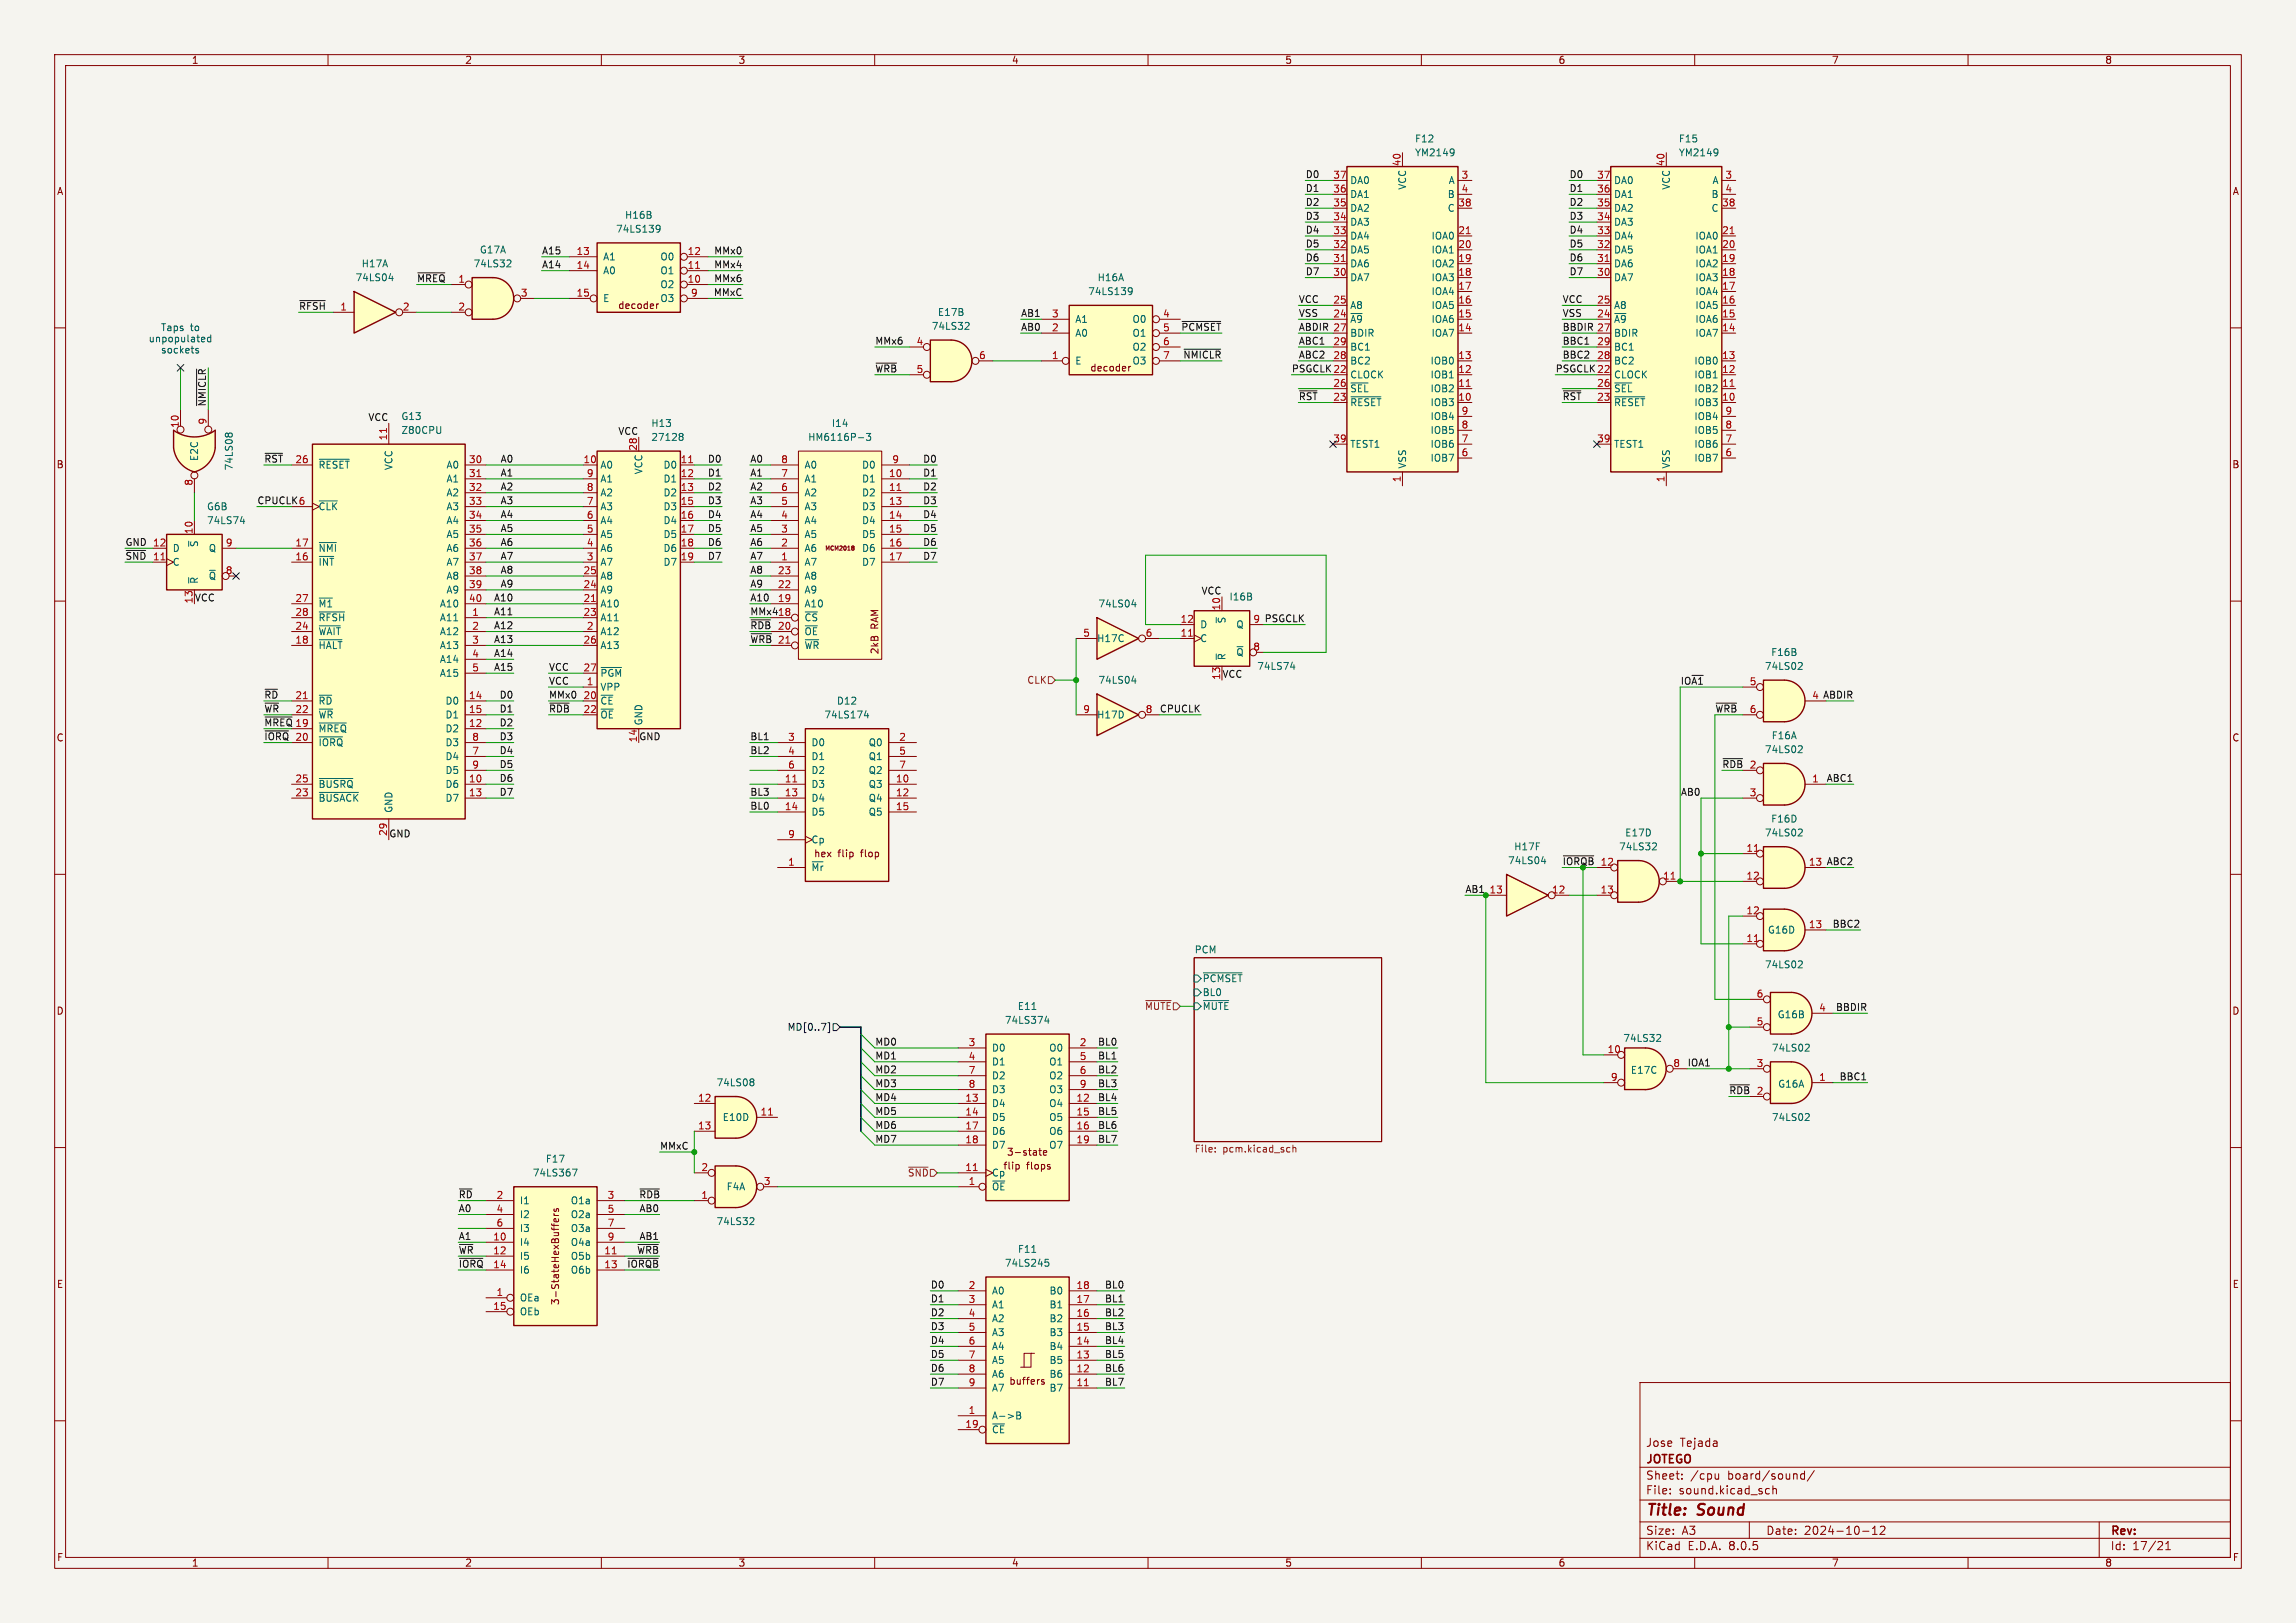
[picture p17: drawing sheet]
<svg xmlns="http://www.w3.org/2000/svg" width="420mm" height="297mm" viewBox="0 0 420 297" stroke-linecap="round" stroke-linejoin="round" font-family="sans-serif">
<defs><g id="words">
<g font-size="2.8" fill="#840000">
<text x="301" y="277.9">Title:</text>
<text x="310.6" y="277.9">Sound</text>
</g>
<g font-size="2.1" fill="#840000">
<text x="301" y="268.2">JOTEGO</text>
<text x="301" y="265">Jose</text>
<text x="307.3" y="265">Tejada</text>
<text x="301" y="273.7">File:</text>
<text x="301" y="271">Sheet:</text>
<text x="307.1" y="273.7">sound.kicad_sch</text>
<text x="309.2" y="271">/cpu</text>
<text x="316.1" y="271">board/sound/</text>
<text x="301" y="281.1">Size:</text>
<text x="307.6" y="281.1">A3</text>
<text x="323" y="281.1">Date:</text>
<text x="330" y="281.1">2024-10-12</text>
<text x="386" y="281.3">Rev:</text>
<text x="301" y="283.9">KiCad</text>
<text x="308.7" y="283.9">E.D.A.</text>
<text x="316.3" y="283.9">8.0.5</text>
<text x="386" y="283.9">Id:</text>
<text x="390.1" y="283.9">17/21</text>
</g>
<g font-size="1.8" fill="#840000">
<text x="35" y="11.9">1</text>
<text x="85" y="11.9">2</text>
<text x="135" y="11.9">3</text>
<text x="185" y="11.9">4</text>
<text x="235" y="11.9">5</text>
<text x="285" y="11.9">6</text>
<text x="335" y="11.9">7</text>
<text x="385" y="11.9">8</text>
<text x="10.3" y="35.9">A</text>
<text x="408.3" y="35.9">A</text>
<text x="113" y="56.8">decoder</text>
<text x="199.3" y="68.2">decoder</text>
<text x="10.3" y="85.9">B</text>
<text x="408.2" y="85.9">B</text>
<text x="160.9" y="119.8" transform="rotate(-90 160.9 119.8)">2kB</text>
<text x="160.9" y="115.1" transform="rotate(-90 160.9 115.1)">RAM</text>
<text x="10.3" y="135.9">C</text>
<text x="408.2" y="135.9">C</text>
<text x="153.3" y="157.1">flip</text>
<text x="157.6" y="157.1">flop</text>
<text x="10.3" y="185.9">D</text>
<text x="408.2" y="185.9">D</text>
<text x="183.4" y="214.2">flip</text>
<text x="184.1" y="211.7">3-state</text>
<text x="187.8" y="214.2">flops</text>
<text x="10.3" y="235.9">E</text>
<text x="102.5" y="238.9" transform="rotate(-90 102.5 238.9)">3-StateHexBuffers</text>
<text x="408.3" y="235.9">E</text>
<text x="184.5" y="253.6">buffers</text>
<text x="10.3" y="285.9">F</text>
<text x="35" y="286.9">1</text>
<text x="85" y="286.9">2</text>
<text x="135" y="286.9">3</text>
<text x="185" y="286.9">4</text>
<text x="235" y="286.9">5</text>
<text x="285" y="286.9">6</text>
<text x="335" y="286.9">7</text>
<text x="385" y="286.9">8</text>
<text x="408.3" y="285.9">F</text>
</g>
<g font-size="1.8" fill="#006464">
<text x="258.7" y="26.3">F12</text>
<text x="258.7" y="28.8">YM2149</text>
<text x="307" y="26.3">F15</text>
<text x="307" y="28.8">YM2149</text>
<text x="246.9" y="33.9">DA0</text>
<text x="257.4" y="34.8" transform="rotate(-90 257.4 34.8)">VCC</text>
<text x="264.9" y="33.9">A</text>
<text x="295.1" y="33.9">DA0</text>
<text x="305.7" y="34.8" transform="rotate(-90 305.7 34.8)">VCC</text>
<text x="313.2" y="33.9">A</text>
<text x="114.2" y="40.2">H16B</text>
<text x="246.9" y="41.5">DA3</text>
<text x="246.9" y="39">DA2</text>
<text x="246.9" y="36.4">DA1</text>
<text x="264.7" y="39">C</text>
<text x="264.7" y="36.4">B</text>
<text x="295.1" y="41.5">DA3</text>
<text x="295.1" y="39">DA2</text>
<text x="295.1" y="36.4">DA1</text>
<text x="313" y="39">C</text>
<text x="313" y="36.4">B</text>
<text x="87.7" y="46.6">G17A</text>
<text x="110.2" y="47.9">A1</text>
<text x="112.6" y="42.8">74LS139</text>
<text x="120.7" y="47.9">O0</text>
<text x="246.9" y="46.6">DA5</text>
<text x="246.9" y="44">DA4</text>
<text x="261.8" y="46.6">IOA1</text>
<text x="261.8" y="44">IOA0</text>
<text x="295.1" y="46.6">DA5</text>
<text x="295.1" y="44">DA4</text>
<text x="310" y="46.6">IOA1</text>
<text x="310" y="44">IOA0</text>
<text x="64.9" y="51.7">74LS04</text>
<text x="66.1" y="49.1">H17A</text>
<text x="86.5" y="49.1">74LS32</text>
<text x="110.2" y="50.4">A0</text>
<text x="120.7" y="52.9">O2</text>
<text x="120.7" y="50.4">O1</text>
<text x="200.7" y="51.7">H16A</text>
<text x="246.9" y="51.7">DA7</text>
<text x="246.9" y="49.1">DA6</text>
<text x="261.8" y="51.7">IOA3</text>
<text x="261.8" y="49.1">IOA2</text>
<text x="295.1" y="51.7">DA7</text>
<text x="295.1" y="49.1">DA6</text>
<text x="310" y="51.7">IOA3</text>
<text x="310" y="49.1">IOA2</text>
<text x="110.2" y="55.5">E</text>
<text x="120.7" y="55.5">O3</text>
<text x="171.5" y="58">E17B</text>
<text x="196.6" y="59.3">A1</text>
<text x="199" y="54.2">74LS139</text>
<text x="207.1" y="59.3">O0</text>
<text x="246.9" y="59.3">~{A9}</text>
<text x="246.9" y="56.7">A8</text>
<text x="261.8" y="59.3">IOA6</text>
<text x="261.8" y="56.7">IOA5</text>
<text x="261.8" y="54.2">IOA4</text>
<text x="295.1" y="59.3">~{A9}</text>
<text x="295.1" y="56.7">A8</text>
<text x="310" y="59.3">IOA6</text>
<text x="310" y="56.7">IOA5</text>
<text x="310" y="54.2">IOA4</text>
<text x="170.3" y="60.6">74LS32</text>
<text x="196.6" y="61.8">A0</text>
<text x="207.1" y="61.8">O1</text>
<text x="207.1" y="64.4">O2</text>
<text x="246.9" y="61.8">BDIR</text>
<text x="246.9" y="64.4">BC1</text>
<text x="261.8" y="61.8">IOA7</text>
<text x="295.1" y="61.8">BDIR</text>
<text x="295.1" y="64.4">BC1</text>
<text x="310" y="61.8">IOA7</text>
<text x="196.6" y="66.9">E</text>
<text x="207.1" y="66.9">O3</text>
<text x="246.9" y="69.4">CLOCK</text>
<text x="246.9" y="72">~{SEL}</text>
<text x="246.9" y="66.9">BC2</text>
<text x="261.6" y="72">IOB2</text>
<text x="261.6" y="69.4">IOB1</text>
<text x="261.6" y="66.9">IOB0</text>
<text x="295.1" y="69.4">CLOCK</text>
<text x="295.1" y="72">~{SEL}</text>
<text x="295.1" y="66.9">BC2</text>
<text x="309.8" y="72">IOB2</text>
<text x="309.8" y="69.4">IOB1</text>
<text x="309.8" y="66.9">IOB0</text>
<text x="73.3" y="77.1">G13</text>
<text x="246.9" y="74.5">~{RESET}</text>
<text x="261.6" y="74.5">IOB3</text>
<text x="261.6" y="77.1">IOB4</text>
<text x="295.1" y="74.5">~{RESET}</text>
<text x="309.8" y="74.5">IOB3</text>
<text x="309.8" y="77.1">IOB4</text>
<text x="73.3" y="79.6">Z80CPU</text>
<text x="119" y="78.3">H13</text>
<text x="119" y="80.9">27128</text>
<text x="147.7" y="80.9">HM6116P-3</text>
<text x="152.1" y="78.3">I14</text>
<text x="246.9" y="82.1">TEST1</text>
<text x="261.6" y="82.1">IOB6</text>
<text x="261.6" y="79.6">IOB5</text>
<text x="295.1" y="82.1">TEST1</text>
<text x="309.8" y="82.1">IOB6</text>
<text x="309.8" y="79.6">IOB5</text>
<text x="36.4" y="84.5" transform="rotate(-90 36.4 84.5)">E2C</text>
<text x="42.8" y="86.2" transform="rotate(-90 42.8 86.2)">74LS08</text>
<text x="58.2" y="86">~{RESET}</text>
<text x="72" y="86.1" transform="rotate(-90 72 86.1)">VCC</text>
<text x="81.6" y="86">A0</text>
<text x="81.6" y="88.5">A1</text>
<text x="109.7" y="86">A0</text>
<text x="109.7" y="88.5">A1</text>
<text x="117.7" y="86.9" transform="rotate(-90 117.7 86.9)">VCC</text>
<text x="121.3" y="86">D0</text>
<text x="121.3" y="88.5">D1</text>
<text x="147.1" y="88.5">A1</text>
<text x="147.1" y="86">A0</text>
<text x="157.6" y="88.5">D1</text>
<text x="157.6" y="86">D0</text>
<text x="257.4" y="85.9" transform="rotate(-90 257.4 85.9)">VSS</text>
<text x="261.6" y="84.7">IOB7</text>
<text x="305.7" y="85.9" transform="rotate(-90 305.7 85.9)">VSS</text>
<text x="309.8" y="84.7">IOB7</text>
<text x="37.8" y="93.6">G6B</text>
<text x="58.2" y="93.6">~{CLK}</text>
<text x="81.6" y="91">A2</text>
<text x="81.6" y="93.6">A3</text>
<text x="109.7" y="93.6">A3</text>
<text x="109.7" y="91">A2</text>
<text x="121.3" y="91">D2</text>
<text x="121.3" y="93.6">D3</text>
<text x="147.1" y="93.6">A3</text>
<text x="147.1" y="91">A2</text>
<text x="157.6" y="91">D2</text>
<text x="157.6" y="93.6">D3</text>
<text x="31.5" y="101.2">D</text>
<text x="36.4" y="100.2" transform="rotate(-90 36.4 100.2)">~{S}</text>
<text x="37.8" y="96.1">74LS74</text>
<text x="38.1" y="101.2">Q</text>
<text x="58.2" y="101.2">~{NMI}</text>
<text x="81.6" y="96.1">A4</text>
<text x="81.6" y="98.7">A5</text>
<text x="81.6" y="101.2">A6</text>
<text x="109.7" y="101.2">A6</text>
<text x="109.7" y="98.7">A5</text>
<text x="109.7" y="96.1">A4</text>
<text x="121.3" y="96.1">D4</text>
<text x="121.3" y="98.7">D5</text>
<text x="121.3" y="101.2">D6</text>
<text x="147.1" y="101.2">A6</text>
<text x="147.1" y="98.7">A5</text>
<text x="147.1" y="96.1">A4</text>
<text x="157.6" y="96.1">D4</text>
<text x="157.6" y="98.7">D5</text>
<text x="157.6" y="101.2">D6</text>
<text x="31.5" y="103.7">C</text>
<text x="36.4" y="106.9" transform="rotate(-90 36.4 106.9)">~{R}</text>
<text x="38.1" y="106.3">~{Q}</text>
<text x="58.2" y="103.7">~{INT}</text>
<text x="81.6" y="103.7">A7</text>
<text x="81.6" y="106.3">A8</text>
<text x="109.7" y="106.3">A8</text>
<text x="109.7" y="103.7">A7</text>
<text x="121.3" y="103.7">D7</text>
<text x="147.1" y="103.7">A7</text>
<text x="147.1" y="106.3">A8</text>
<text x="157.6" y="103.7">D7</text>
<text x="58.2" y="111.4">~{M1}</text>
<text x="58.2" y="113.9">~{RFSH}</text>
<text x="80.4" y="113.9">A11</text>
<text x="80.4" y="111.4">A10</text>
<text x="81.6" y="108.8">A9</text>
<text x="109.7" y="111.4">A10</text>
<text x="109.7" y="113.9">A11</text>
<text x="109.7" y="108.8">A9</text>
<text x="147.1" y="113.9">~{CS}</text>
<text x="147.1" y="111.4">A10</text>
<text x="147.1" y="108.8">A9</text>
<text x="200.8" y="111.4">74LS04</text>
<text x="224.8" y="110.1">I16B</text>
<text x="58.2" y="119">~{HALT}</text>
<text x="58.2" y="116.4">~{WAIT}</text>
<text x="80.4" y="116.4">A12</text>
<text x="80.4" y="119">A13</text>
<text x="109.7" y="116.4">A12</text>
<text x="109.7" y="119">A13</text>
<text x="147.1" y="116.4">~{OE}</text>
<text x="147.1" y="119">~{WR}</text>
<text x="200.6" y="117.7">H17C</text>
<text x="219.5" y="117.7">C</text>
<text x="219.5" y="115.2">D</text>
<text x="224.4" y="114.2" transform="rotate(-90 224.4 114.2)">~{S}</text>
<text x="226.1" y="115.2">Q</text>
<text x="80.4" y="121.5">A14</text>
<text x="80.4" y="124.1">A15</text>
<text x="109.7" y="124.1">~{PGM}</text>
<text x="200.8" y="125.3">74LS04</text>
<text x="224.4" y="120.9" transform="rotate(-90 224.4 120.9)">~{R}</text>
<text x="226.1" y="120.2">~{Q}</text>
<text x="229.9" y="122.8">74LS74</text>
<text x="322.7" y="122.8">74LS02</text>
<text x="323.9" y="120.2">F16B</text>
<text x="58.2" y="129.1">~{RD}</text>
<text x="58.2" y="131.7">~{WR}</text>
<text x="81.4" y="129.1">D0</text>
<text x="81.4" y="131.7">D1</text>
<text x="109.7" y="126.6">VPP</text>
<text x="109.7" y="129.1">~{CE}</text>
<text x="109.7" y="131.7">~{OE}</text>
<text x="150.7" y="131.7">74LS174</text>
<text x="153" y="129.1">D12</text>
<text x="200.6" y="131.7">H17D</text>
<text x="58.2" y="134.2">~{MREQ}</text>
<text x="58.2" y="136.8">~{IORQ}</text>
<text x="81.4" y="134.2">D2</text>
<text x="81.4" y="136.8">D3</text>
<text x="117.7" y="132.8" transform="rotate(-90 117.7 132.8)">GND</text>
<text x="148.3" y="136.8">D0</text>
<text x="158.8" y="136.8">Q0</text>
<text x="324" y="135.5">F16A</text>
<text x="81.4" y="139.3">D4</text>
<text x="81.4" y="141.8">D5</text>
<text x="148.3" y="139.3">D1</text>
<text x="148.3" y="141.8">D2</text>
<text x="158.8" y="139.3">Q1</text>
<text x="158.8" y="141.8">Q2</text>
<text x="322.7" y="138">74LS02</text>
<text x="58.2" y="146.9">~{BUSACK}</text>
<text x="58.2" y="144.4">~{BUSRQ}</text>
<text x="72" y="148.8" transform="rotate(-90 72 148.8)">GND</text>
<text x="81.4" y="144.4">D6</text>
<text x="81.4" y="146.9">D7</text>
<text x="148.3" y="144.4">D3</text>
<text x="148.3" y="146.9">D4</text>
<text x="148.3" y="149.5">D5</text>
<text x="158.8" y="144.4">Q3</text>
<text x="158.8" y="146.9">Q4</text>
<text x="158.8" y="149.5">Q5</text>
<text x="148.3" y="154.5">Cp</text>
<text x="276.9" y="155.8">H17F</text>
<text x="296.1" y="155.8">74LS32</text>
<text x="297.2" y="153.3">E17D</text>
<text x="322.7" y="153.3">74LS02</text>
<text x="323.9" y="150.7">F16D</text>
<text x="148.3" y="159.6">~{Mr}</text>
<text x="148.8" y="157.1">hex</text>
<text x="275.8" y="158.3">74LS04</text>
<text x="323.3" y="171">G16D</text>
<text x="218.4" y="174.5">PCM</text>
<text x="219.9" y="179.9">~{PCMSET}</text>
<text x="322.8" y="177.4">74LS02</text>
<text x="186.1" y="185">E11</text>
<text x="219.9" y="182.5">BL0</text>
<text x="219.9" y="185">~{MUTE}</text>
<text x="183.7" y="187.6">74LS374</text>
<text x="296.8" y="190.9">74LS32</text>
<text x="325.1" y="186.5">G16B</text>
<text x="181.4" y="192.6">D0</text>
<text x="181.4" y="195.2">D1</text>
<text x="181.4" y="197.7">D2</text>
<text x="191.8" y="192.6">O0</text>
<text x="191.8" y="195.2">O1</text>
<text x="191.8" y="197.7">O2</text>
<text x="298.2" y="196.7">E17C</text>
<text x="324" y="192.6">74LS02</text>
<text x="131" y="199">74LS08</text>
<text x="181.4" y="202.8">D4</text>
<text x="181.4" y="200.3">D3</text>
<text x="191.8" y="202.8">O4</text>
<text x="191.8" y="200.3">O3</text>
<text x="325.2" y="199.2">G16A</text>
<text x="132.1" y="205.3">E10D</text>
<text x="181.4" y="205.3">D5</text>
<text x="181.4" y="207.9">D6</text>
<text x="191.8" y="205.3">O5</text>
<text x="191.8" y="207.9">O6</text>
<text x="324" y="205.3">74LS02</text>
<text x="97.4" y="215.5">74LS367</text>
<text x="99.7" y="213">F17</text>
<text x="181.4" y="215.5">Cp</text>
<text x="181.4" y="210.4">D7</text>
<text x="191.8" y="210.4">O7</text>
<text x="95" y="220.6">I1</text>
<text x="104.3" y="220.6">O1a</text>
<text x="132.8" y="218">F4A</text>
<text x="181.4" y="218">~{OE}</text>
<text x="95" y="223.1">I2</text>
<text x="95" y="225.7">I3</text>
<text x="104.3" y="223.1">O2a</text>
<text x="104.3" y="225.7">O3a</text>
<text x="131" y="224.4">74LS32</text>
<text x="95" y="228.2">I4</text>
<text x="95" y="230.7">I5</text>
<text x="95" y="233.3">I6</text>
<text x="104.3" y="230.7">O5b</text>
<text x="104.3" y="233.3">O6b</text>
<text x="104.3" y="228.2">O4a</text>
<text x="183.7" y="232">74LS245</text>
<text x="186.1" y="229.5">F11</text>
<text x="95" y="238.4">OEa</text>
<text x="181.4" y="237.1">A0</text>
<text x="181.4" y="239.6">A1</text>
<text x="191.9" y="239.6">B1</text>
<text x="191.9" y="237.1">B0</text>
<text x="95" y="240.9">OEb</text>
<text x="181.4" y="242.2">A2</text>
<text x="181.4" y="244.7">A3</text>
<text x="191.9" y="244.7">B3</text>
<text x="191.9" y="242.2">B2</text>
<text x="181.4" y="247.2">A4</text>
<text x="181.4" y="249.8">A5</text>
<text x="191.9" y="249.8">B5</text>
<text x="191.9" y="247.2">B4</text>
<text x="181.4" y="252.3">A6</text>
<text x="181.4" y="254.9">A7</text>
<text x="191.9" y="254.9">B7</text>
<text x="191.9" y="252.3">B6</text>
<text x="181.4" y="259.9">A-&gt;B</text>
<text x="181.4" y="262.5">~{CE}</text>
</g>
<g font-size="1.8" fill="#0f0f0f">
<text x="238.8" y="35.2">D1</text>
<text x="238.8" y="32.7">D0</text>
<text x="287" y="35.2">D1</text>
<text x="287" y="32.7">D0</text>
<text x="238.8" y="37.7">D2</text>
<text x="238.8" y="40.3">D3</text>
<text x="287" y="40.3">D3</text>
<text x="287" y="37.7">D2</text>
<text x="99.1" y="46.6">A15</text>
<text x="130.5" y="46.6">MMx0</text>
<text x="238.8" y="47.9">D6</text>
<text x="238.8" y="45.4">D5</text>
<text x="238.8" y="42.8">D4</text>
<text x="287" y="47.9">D6</text>
<text x="287" y="45.4">D5</text>
<text x="287" y="42.8">D4</text>
<text x="76.2" y="51.7">~{MREQ}1</text>
<text x="99.1" y="49.2">A14</text>
<text x="130.5" y="49.2">MMx4</text>
<text x="130.5" y="51.7">MMx6</text>
<text x="238.8" y="50.5">D7</text>
<text x="287" y="50.5">D7</text>
<text x="54.6" y="56.8">~{RFSH} 1</text>
<text x="130.5" y="54.3">MMxC</text>
<text x="186.7" y="58.1">AB1</text>
<text x="237.5" y="55.5">VCC</text>
<text x="237.5" y="58.1">VSS</text>
<text x="285.8" y="58.1">VSS</text>
<text x="285.8" y="55.5">VCC</text>
<text x="160" y="63.2">MMx6</text>
<text x="186.7" y="60.6">AB0</text>
<text x="216" y="60.6">~{PCMSET}</text>
<text x="216.4" y="65.7">~{NMICLR}</text>
<text x="237.5" y="63.2">ABC1</text>
<text x="237.5" y="60.6">ABDIR 27</text>
<text x="237.5" y="65.7">ABC2</text>
<text x="285.8" y="60.6">BBDIR 27</text>
<text x="285.8" y="63.2">BBC1</text>
<text x="285.8" y="65.7">BBC2</text>
<text x="160" y="68.2">~{WRB} 5</text>
<text x="236.2" y="68.2">PSGCLK 22</text>
<text x="284.5" y="68.2">PSGCLK 22</text>
<text x="37.8" y="74.5" transform="rotate(-90 37.8 74.5)">~{NMICLR}</text>
<text x="67.3" y="77.1">VCC</text>
<text x="237.5" y="73.3">~{RST} 23</text>
<text x="285.8" y="73.3">~{RST} 23</text>
<text x="113" y="79.7">VCC</text>
<text x="48.3" y="84.7">~{RST}26</text>
<text x="91.5" y="84.7">A0</text>
<text x="91.5" y="87.3">A1</text>
<text x="91.5" y="89.8">A2</text>
<text x="129.4" y="87.3">D1</text>
<text x="129.4" y="84.7">D0</text>
<text x="129.4" y="89.8">D2</text>
<text x="137.2" y="84.7">A0</text>
<text x="137.2" y="87.3">A1</text>
<text x="137.2" y="89.8">A2</text>
<text x="168.8" y="89.8">D2</text>
<text x="168.8" y="84.7">D0</text>
<text x="168.8" y="87.3">D1</text>
<text x="47" y="92.4">CPUCLK 6</text>
<text x="91.5" y="94.9">A4</text>
<text x="91.5" y="92.4">A3</text>
<text x="129.4" y="92.4">D3</text>
<text x="129.4" y="94.9">D4</text>
<text x="137.2" y="92.4">A3</text>
<text x="137.2" y="94.9">A4</text>
<text x="168.8" y="94.9">D4</text>
<text x="168.8" y="92.4">D3</text>
<text x="22.9" y="100">GND 12</text>
<text x="91.5" y="100">A6</text>
<text x="91.5" y="97.4">A5</text>
<text x="129.4" y="100">D6</text>
<text x="129.4" y="97.4">D5</text>
<text x="137.2" y="100">A6</text>
<text x="137.2" y="97.4">A5</text>
<text x="168.8" y="97.4">D5</text>
<text x="168.8" y="100">D6</text>
<text x="22.9" y="102.5">~{SND}</text>
<text x="91.5" y="105.1">A8</text>
<text x="91.5" y="107.6">A9</text>
<text x="91.5" y="102.5">A7</text>
<text x="129.4" y="102.5">D7</text>
<text x="137.2" y="105.1">A8</text>
<text x="137.2" y="107.6">A9</text>
<text x="137.2" y="102.5">A7</text>
<text x="168.8" y="102.5">D7</text>
<text x="35.6" y="110.1">VCC</text>
<text x="90.3" y="110.1">A10</text>
<text x="90.3" y="112.7">A11</text>
<text x="137.2" y="110.1">A10</text>
<text x="137.2" y="112.7">MMx418</text>
<text x="219.7" y="108.9">VCC</text>
<text x="90.3" y="117.8">A13</text>
<text x="90.3" y="115.2">A12</text>
<text x="137.2" y="115.2">~{RDB}</text>
<text x="137.2" y="117.8">~{WRB}</text>
<text x="229.2" y="114">9 PSGCLK</text>
<text x="90.3" y="122.8">A15</text>
<text x="90.3" y="120.3">A14</text>
<text x="100.3" y="122.8">VCC</text>
<text x="100.3" y="125.4">VCC</text>
<text x="223.5" y="124.1">VCC</text>
<text x="307.3" y="125.4">IO~{A1}</text>
<text x="48.3" y="130.5">~{WR} 22</text>
<text x="48.3" y="127.9">~{RD} 21</text>
<text x="91.3" y="127.9">D0</text>
<text x="91.3" y="130.5">D1</text>
<text x="100.3" y="127.9">MMx0</text>
<text x="100.3" y="130.5">~{RDB} 22</text>
<text x="212.1" y="130.5">CPUCLK</text>
<text x="313.7" y="130.5">~{WRB}6</text>
<text x="331.4" y="128">4 ABDIR</text>
<text x="48.3" y="133">~{MREQ}</text>
<text x="48.3" y="135.5">~{IORQ}</text>
<text x="91.3" y="133">D2</text>
<text x="91.3" y="135.5">D3</text>
<text x="116.6" y="135.9" transform="rotate(-90 116.6 135.9)">14</text>
<text x="116.8" y="135.5">GND</text>
<text x="137.2" y="135.5">BL1</text>
<text x="91.3" y="143.2">D6</text>
<text x="91.3" y="138.1">D4</text>
<text x="91.3" y="140.6">D5</text>
<text x="137.2" y="138.1">BL2</text>
<text x="315" y="140.6">~{RDB}</text>
<text x="334" y="143.2">ABC1</text>
<text x="91.3" y="145.7">D7</text>
<text x="137.2" y="145.7">BL3</text>
<text x="137.2" y="148.2">BL0</text>
<text x="307.4" y="145.7">AB0</text>
<text x="70.9" y="153.1" transform="rotate(-90 70.9 153.1)">29</text>
<text x="71.1" y="153.3">GND</text>
<text x="334" y="158.4">ABC2</text>
<text x="268" y="163.5">AB1</text>
<text x="335.1" y="169.8">BBC2</text>
<text x="335.7" y="185.1">BBDIR</text>
<text x="160" y="191.4">MD0</text>
<text x="200.8" y="191.4">BL0</text>
<text x="160" y="196.5">MD2</text>
<text x="160" y="194">MD1</text>
<text x="200.8" y="194">BL1</text>
<text x="200.8" y="196.5">BL2</text>
<text x="308.6" y="195.2">IOA1</text>
<text x="336.4" y="197.8">BBC1</text>
<text x="160" y="199">MD3</text>
<text x="160" y="201.6">MD4</text>
<text x="200.8" y="199">BL3</text>
<text x="200.8" y="201.6">BL4</text>
<text x="316.2" y="200.3">~{RDB}</text>
<text x="160" y="204.1">MD5</text>
<text x="160" y="206.7">MD6</text>
<text x="160" y="209.2">MD7</text>
<text x="200.8" y="206.7">BL6</text>
<text x="200.8" y="204.1">BL5</text>
<text x="200.8" y="209.2">BL7</text>
<text x="120.6" y="210.5">MMxC</text>
<text x="83.8" y="221.9">A0</text>
<text x="83.8" y="219.4">~{RD}</text>
<text x="116.8" y="219.4">~{RDB}</text>
<text x="116.9" y="221.9">AB0</text>
<text x="83.8" y="227">A1</text>
<text x="116.9" y="227">AB1</text>
<text x="83.8" y="229.5">~{WR} 12</text>
<text x="83.8" y="232.1">~{IORQ}14</text>
<text x="114.6" y="232.1">~{IORQB}</text>
<text x="116.5" y="229.5">~{WRB}</text>
<text x="170.2" y="238.4">D1</text>
<text x="170.2" y="235.9">D0</text>
<text x="202" y="235.9">BL0</text>
<text x="202" y="238.4">BL1</text>
<text x="170.2" y="241">D2</text>
<text x="170.2" y="243.5">D3</text>
<text x="202" y="241">BL2</text>
<text x="202" y="243.5">BL3</text>
<text x="170.2" y="248.6">D5</text>
<text x="170.2" y="246">D4</text>
<text x="170.2" y="251.1">D6</text>
<text x="202" y="251.1">BL6</text>
<text x="202" y="248.6">BL5</text>
<text x="202" y="246">BL4</text>
<text x="170.2" y="253.7">D7</text>
<text x="202" y="253.7">BL7</text>
</g>
<g font-size="1.8" fill="#a90000">
<text x="243.8" y="35.3">36</text>
<text x="243.8" y="32.8">37</text>
<text x="256.3" y="30.5" transform="rotate(-90 256.3 30.5)">40</text>
<text x="267.3" y="32.8">3</text>
<text x="267.3" y="35.3">4</text>
<text x="292.1" y="35.3">36</text>
<text x="292.1" y="32.8">37</text>
<text x="304.5" y="30.5" transform="rotate(-90 304.5 30.5)">40</text>
<text x="315.5" y="32.8">3</text>
<text x="315.5" y="35.3">4</text>
<text x="243.8" y="40.4">34</text>
<text x="243.8" y="37.8">35</text>
<text x="266.7" y="37.8">38</text>
<text x="292.1" y="40.4">34</text>
<text x="292.1" y="37.8">35</text>
<text x="314.9" y="37.8">38</text>
<text x="105.4" y="46.7">13</text>
<text x="125.7" y="46.7">12</text>
<text x="243.8" y="45.5">32</text>
<text x="243.8" y="42.9">33</text>
<text x="266.7" y="45.5">20</text>
<text x="266.7" y="42.9">21</text>
<text x="292.1" y="45.5">32</text>
<text x="292.1" y="42.9">33</text>
<text x="314.9" y="45.5">20</text>
<text x="314.9" y="42.9">21</text>
<text x="105.4" y="49.3">14</text>
<text x="125.7" y="51.8">10</text>
<text x="125.7" y="49.3">11</text>
<text x="243.8" y="50.5">30</text>
<text x="243.8" y="48">31</text>
<text x="266.7" y="53.1">17</text>
<text x="266.7" y="50.5">18</text>
<text x="266.7" y="48">19</text>
<text x="292.1" y="50.5">30</text>
<text x="292.1" y="48">31</text>
<text x="314.9" y="53.1">17</text>
<text x="314.9" y="50.5">18</text>
<text x="314.9" y="48">19</text>
<text x="73.6" y="56.9">2</text>
<text x="83.7" y="56.9">2</text>
<text x="95.2" y="54.4">3</text>
<text x="105.4" y="54.4">15</text>
<text x="126.3" y="54.4">9</text>
<text x="192.3" y="58.2">3</text>
<text x="212.7" y="58.2">4</text>
<text x="243.8" y="58.2">24</text>
<text x="243.8" y="55.6">25</text>
<text x="266.7" y="58.2">15</text>
<text x="266.7" y="55.6">16</text>
<text x="292.1" y="58.2">24</text>
<text x="292.1" y="55.6">25</text>
<text x="314.9" y="58.2">15</text>
<text x="314.9" y="55.6">16</text>
<text x="167.6" y="63.2">4</text>
<text x="179" y="65.8">6</text>
<text x="192.3" y="65.8">1</text>
<text x="192.3" y="60.7">2</text>
<text x="212.7" y="60.7">5</text>
<text x="212.7" y="63.2">6</text>
<text x="212.7" y="65.8">7</text>
<text x="243.8" y="65.8">28</text>
<text x="243.8" y="63.2">29</text>
<text x="266.7" y="65.8">13</text>
<text x="266.7" y="60.7">14</text>
<text x="292.1" y="65.8">28</text>
<text x="292.1" y="63.2">29</text>
<text x="314.9" y="65.8">13</text>
<text x="314.9" y="60.7">14</text>
<text x="243.8" y="70.9">26</text>
<text x="266.7" y="70.9">11</text>
<text x="266.7" y="68.3">12</text>
<text x="292.1" y="70.9">26</text>
<text x="314.9" y="70.9">11</text>
<text x="314.9" y="68.3">12</text>
<text x="37.8" y="77.8" transform="rotate(-90 37.8 77.8)">9</text>
<text x="266.7" y="73.4">10</text>
<text x="267.3" y="75.9">9</text>
<text x="314.9" y="73.4">10</text>
<text x="315.5" y="75.9">9</text>
<text x="32.8" y="78.4" transform="rotate(-90 32.8 78.4)">10</text>
<text x="70.9" y="80.7" transform="rotate(-90 70.9 80.7)">11</text>
<text x="116.6" y="82.6" transform="rotate(-90 116.6 82.6)">28</text>
<text x="243.8" y="81">39</text>
<text x="267.3" y="83.6">6</text>
<text x="267.3" y="81">7</text>
<text x="267.3" y="78.5">8</text>
<text x="292.1" y="81">39</text>
<text x="315.5" y="83.6">6</text>
<text x="315.5" y="81">7</text>
<text x="315.5" y="78.5">8</text>
<text x="35.3" y="89" transform="rotate(-90 35.3 89)">8</text>
<text x="85.7" y="84.8">30</text>
<text x="85.7" y="87.4">31</text>
<text x="85.7" y="89.9">32</text>
<text x="106.6" y="84.8">10</text>
<text x="107.2" y="89.9">8</text>
<text x="107.2" y="87.4">9</text>
<text x="124.4" y="84.8">11</text>
<text x="124.4" y="87.4">12</text>
<text x="124.4" y="89.9">13</text>
<text x="142.8" y="89.9">6</text>
<text x="142.8" y="87.4">7</text>
<text x="142.8" y="84.8">8</text>
<text x="162.5" y="87.4">10</text>
<text x="162.5" y="89.9">11</text>
<text x="163.1" y="84.8">9</text>
<text x="256.3" y="88.3" transform="rotate(-90 256.3 88.3)">1</text>
<text x="304.5" y="88.3" transform="rotate(-90 304.5 88.3)">1</text>
<text x="85.7" y="92.5">33</text>
<text x="85.7" y="95">34</text>
<text x="107.2" y="95">6</text>
<text x="107.2" y="92.5">7</text>
<text x="124.4" y="92.5">15</text>
<text x="124.4" y="95">16</text>
<text x="142.8" y="95">4</text>
<text x="142.8" y="92.5">5</text>
<text x="162.5" y="92.5">13</text>
<text x="162.5" y="95">14</text>
<text x="35.3" y="97.8" transform="rotate(-90 35.3 97.8)">10</text>
<text x="41.2" y="100.1">9</text>
<text x="53.9" y="100.1">17</text>
<text x="85.7" y="97.5">35</text>
<text x="85.7" y="100.1">36</text>
<text x="107.2" y="100.1">4</text>
<text x="107.2" y="97.5">5</text>
<text x="124.4" y="97.5">17</text>
<text x="124.4" y="100.1">18</text>
<text x="142.8" y="100.1">2</text>
<text x="142.8" y="97.5">3</text>
<text x="162.5" y="97.5">15</text>
<text x="162.5" y="100.1">16</text>
<text x="27.9" y="102.6">11</text>
<text x="41.2" y="105.2">8</text>
<text x="53.9" y="102.6">16</text>
<text x="85.7" y="102.6">37</text>
<text x="85.7" y="105.2">38</text>
<text x="85.7" y="107.7">39</text>
<text x="106.6" y="107.7">24</text>
<text x="106.6" y="105.2">25</text>
<text x="107.2" y="102.6">3</text>
<text x="124.4" y="102.6">19</text>
<text x="142.2" y="107.7">22</text>
<text x="142.2" y="105.2">23</text>
<text x="142.8" y="102.6">1</text>
<text x="162.5" y="102.6">17</text>
<text x="35.3" y="110.5" transform="rotate(-90 35.3 110.5)">13</text>
<text x="53.9" y="110.2">27</text>
<text x="53.9" y="112.8">28</text>
<text x="85.7" y="110.2">40</text>
<text x="86.3" y="112.8">1</text>
<text x="106.6" y="110.2">21</text>
<text x="106.6" y="112.8">23</text>
<text x="142.2" y="110.2">19</text>
<text x="223.3" y="111.8" transform="rotate(-90 223.3 111.8)">10</text>
<text x="53.9" y="117.9">18</text>
<text x="53.9" y="115.3">24</text>
<text x="86.3" y="115.3">2</text>
<text x="86.3" y="117.9">3</text>
<text x="106.6" y="117.9">26</text>
<text x="107.2" y="115.3">2</text>
<text x="142.2" y="115.3">20</text>
<text x="142.2" y="117.9">21</text>
<text x="198" y="116.6">5</text>
<text x="209.5" y="116.6">6</text>
<text x="215.9" y="116.6">11</text>
<text x="215.9" y="114">12</text>
<text x="229.2" y="119.1">8</text>
<text x="86.3" y="120.4">4</text>
<text x="86.3" y="122.9">5</text>
<text x="106.6" y="122.9">27</text>
<text x="107.2" y="125.5">1</text>
<text x="223.3" y="124.5" transform="rotate(-90 223.3 124.5)">13</text>
<text x="320" y="125.5">5</text>
<text x="85.7" y="128">14</text>
<text x="85.7" y="130.6">15</text>
<text x="106.6" y="128">20</text>
<text x="198" y="130.6">9</text>
<text x="209.5" y="130.6">8</text>
<text x="53.9" y="133.1">19</text>
<text x="53.9" y="135.6">20</text>
<text x="85.7" y="133.1">12</text>
<text x="86.3" y="135.6">8</text>
<text x="144.1" y="135.6">3</text>
<text x="164.4" y="135.6">2</text>
<text x="53.9" y="143.3">25</text>
<text x="85.7" y="143.3">10</text>
<text x="86.3" y="138.2">7</text>
<text x="86.3" y="140.7">9</text>
<text x="143.5" y="143.3">11</text>
<text x="144.1" y="138.2">4</text>
<text x="144.1" y="140.7">6</text>
<text x="163.8" y="143.3">10</text>
<text x="164.4" y="138.2">5</text>
<text x="164.4" y="140.7">7</text>
<text x="320" y="140.7">2</text>
<text x="331.4" y="143.3">1</text>
<text x="53.9" y="145.8">23</text>
<text x="85.7" y="145.8">13</text>
<text x="143.5" y="145.8">13</text>
<text x="143.5" y="148.3">14</text>
<text x="163.8" y="145.8">12</text>
<text x="163.8" y="148.3">15</text>
<text x="320" y="145.8">3</text>
<text x="144.1" y="153.4">9</text>
<text x="319.4" y="156">11</text>
<text x="144.1" y="158.5">1</text>
<text x="292.7" y="158.5">12</text>
<text x="304.1" y="161">11</text>
<text x="319.4" y="161">12</text>
<text x="330.8" y="158.5">13</text>
<text x="272.4" y="163.6">13</text>
<text x="283.8" y="163.6">12</text>
<text x="292.7" y="163.6">13</text>
<text x="319.4" y="167.4">12</text>
<text x="319.4" y="172.5">11</text>
<text x="330.8" y="169.9">13</text>
<text x="321.2" y="182.6">6</text>
<text x="332.7" y="185.2">4</text>
<text x="177.1" y="191.5">3</text>
<text x="197.4" y="191.5">2</text>
<text x="321.2" y="187.7">5</text>
<text x="177.1" y="194.1">4</text>
<text x="177.1" y="196.6">7</text>
<text x="197.4" y="194.1">5</text>
<text x="197.4" y="196.6">6</text>
<text x="294" y="192.8">10</text>
<text x="294.6" y="197.9">9</text>
<text x="306" y="195.3">8</text>
<text x="321.2" y="195.3">3</text>
<text x="332.7" y="197.9">1</text>
<text x="127.6" y="201.7">12</text>
<text x="176.5" y="201.7">13</text>
<text x="177.1" y="199.1">8</text>
<text x="196.8" y="201.7">12</text>
<text x="197.4" y="199.1">9</text>
<text x="321.2" y="200.4">2</text>
<text x="127.6" y="206.8">13</text>
<text x="139" y="204.2">11</text>
<text x="176.5" y="204.2">14</text>
<text x="176.5" y="206.8">17</text>
<text x="176.5" y="209.3">18</text>
<text x="196.8" y="204.2">15</text>
<text x="196.8" y="206.8">16</text>
<text x="196.8" y="209.3">19</text>
<text x="128.2" y="214.4">2</text>
<text x="176.5" y="214.4">11</text>
<text x="90.7" y="219.5">2</text>
<text x="90.7" y="222">4</text>
<text x="111.1" y="219.5">3</text>
<text x="111.1" y="222">5</text>
<text x="128.2" y="219.5">1</text>
<text x="139.6" y="216.9">3</text>
<text x="177.1" y="216.9">1</text>
<text x="90.1" y="227.1">10</text>
<text x="90.7" y="224.5">6</text>
<text x="111.1" y="224.5">7</text>
<text x="111.1" y="227.1">9</text>
<text x="110.4" y="229.6">11</text>
<text x="110.4" y="232.2">13</text>
<text x="90.1" y="239.8">15</text>
<text x="90.7" y="237.2">1</text>
<text x="177.1" y="236">2</text>
<text x="177.1" y="238.5">3</text>
<text x="196.8" y="238.5">17</text>
<text x="196.8" y="236">18</text>
<text x="177.1" y="241">4</text>
<text x="177.1" y="243.6">5</text>
<text x="196.8" y="243.6">15</text>
<text x="196.8" y="241">16</text>
<text x="177.1" y="246.1">6</text>
<text x="177.1" y="248.7">7</text>
<text x="177.1" y="251.2">8</text>
<text x="196.8" y="251.2">12</text>
<text x="196.8" y="248.7">13</text>
<text x="196.8" y="246.1">14</text>
<text x="177.1" y="253.7">9</text>
<text x="196.8" y="253.7">11</text>
<text x="176.5" y="261.4">19</text>
<text x="177.1" y="258.8">1</text>
</g>
<g font-size="1.8" fill="#0000c2">
<text x="27.1" y="62.8">unpopulated</text>
<text x="29.4" y="64.9">sockets</text>
<text x="29.4" y="60.8">Taps</text>
<text x="34.8" y="60.8">to</text>
</g>
<g font-size="1.8" fill="#725600">
<text x="187.8" y="125.3">CLK</text>
<text x="209.3" y="185">~{MUTE}</text>
<text x="166" y="215.5">~{SND}</text>
<text x="218.4" y="211.2">File:</text>
<text x="223.7" y="211.2">pcm.kicad_sch</text>
</g>
<text font-size="1.8" fill="#009600" x="285.8" y="158.4">~{IORQB}</text>
<text font-size="1.8" fill="#000084" x="144" y="188.8">MD[0..7]</text>
<text font-size="1.1" fill="#840000" x="150.9" y="100.9">MCM2018</text>
</g></defs>
<path d="M0 0h420v297h-420z" fill="#f5f4ef" stroke="#f5f4ef" stroke-width=".18"/>
<g fill="none" stroke="#840000" stroke-width=".18">
<path d="M10 10h400v277h-400zM12 12h396v273h-396zM60 10v2M110 10v2M160 10v2M210 10v2M260 10v2M310 10v2M360 10v2M10 60h2M408 60h2M10 110h2"/>
<path d="M408 110h2M10 160h2M408 160h2M218.4 175.3h34.3v33.6h-34.3zM10 210h2M408 210h2M10 260h2M300 253h108v32h-108zM408 260h2M300 278.5h108M300 274.5h108M300 268.5h108"/>
<path d="M305.5 273.2v.2M305.5 272.5v.1M307.7 270.5v.2M307.7 269.8v.1M313.7 270.5l.2 .2 .5-.2M314.4 269.7v1M320 278.5v3M323.1 273.3h.6M323.1 272.5h.6M324.3 272.5l.2-.1 .4 .1v.9M324.3 271.9v1.5M330.1 269.8l-.4-.1-.3 .3v.4l.1 .2h.6"/>
<path d="M330.1 269.2v1.5M331.9 269.1l-1.3 1.9M342.5 279.7l.4-.4v1.5M343.9 279.4l.6-.1 .2 .1 .1 .3-.9 1.1h.9M384 278.5v6.5M60 285v2M110 285v2M160 285v2M210 285v2M260 285v2M300 281.5h108M310 285v2"/>
<path d="M340.7 280.2h1.2M342.5 280.8h.9M360 285v2M396.2 283.6h.8M396.2 282.5l.4-.4v1.5"/>
</g>
<path d="M218.4 178.4h.7l.6 .7-.6 .6h-.7zM220.1 178h7.1M218.4 181h.7l.6 .6-.6 .6h-.7zM218.4 183.5h.7l.6 .7-.6 .6h-.7zM220.1 183.1h4.7" fill="none" stroke="#006464" stroke-width=".18"/>
<path d="M222.3 210.7v.1M222.3 210v.2M235.8 210h.2M236 210.8h-.2M236.5 209.6v1.2M236.5 210.1l.2-.1h.3v.8" fill="none" stroke="#725600" stroke-width=".18"/>
<path d="M301 191.8a3.8 3.8 0 0 1 3.8 3.8 3.8 3.8 0 0 1-3.8 3.8z" fill="#ffffc2" stroke="#ffffc2" stroke-width=".18"/>
<path d="M297.2 191.8h3.8v7.6h-3.8z" fill="#ffffc2"/>
<path d="M297.2 191.8h3.8a3.8 3.8 0 0 1 3.8 3.8 3.8 3.8 0 0 1-3.8 3.8h-3.8z" fill="none" stroke="#840000" stroke-width=".25"/>
<g fill="none" stroke="#840000" stroke-width=".18">
<path d="M293.4 193h2.5M293.4 198.1h2.5M306.1 195.6h2.5"/>
<circle cx="296.5" cy="193" r=".63"/>
<circle cx="296.5" cy="198.1" r=".63"/>
<circle cx="305.4" cy="195.6" r=".63"/>
</g>
<path d="M303.2 189.3l.5 .1 .1 .3-.8 .9h.8" fill="none" stroke="#006464" stroke-width=".18"/>
<path d="M180.3 233.7h15.3v30.5h-15.3z" fill="#ffffc2"/>
<g fill="none" stroke="#840000" stroke-width=".18">
<path d="M175.3 238.8h5M175.3 236.2h5M195.6 238.8h5.1M195.6 236.2h5.1M175.3 259.1h5M175.3 254h5M175.3 251.5h5M175.3 248.9h5M175.3 246.4h5M175.3 243.8h5M175.3 241.3h5M188.6 247.6h-1.3v2.6"/>
<path d="M189.2 247.6h-.6v2.6h-1.9M191 252.5h-.3l-.2 .1 .1 .2 .4 .1v.3h-.5M195.6 254h5.1M195.6 251.5h5.1M195.6 248.9h5.1M195.6 246.4h5.1M195.6 243.8h5.1M195.6 241.3h5.1M175.3 261.6h3.8"/>
<circle cx="179.7" cy="261.6" r=".63"/>
</g>
<path d="M180.3 233.7h15.3v30.5h-15.3z" fill="none" stroke="#840000" stroke-width=".25"/>
<path d="M188.7 229.2h.8M191.2 230.4h.6M191.3 230.9h.3l.3 .3-.2 .5h-.4M186 258.4h.4l.3 .2-.3 .4 .3 .1v.3l-.2 .3h-.5zM186 259h.4" fill="none" stroke="#006464" stroke-width=".18"/>
<path d="M198.4 253.6h.7" fill="none" stroke="#a90000" stroke-width=".18"/>
<path d="M246.4 30.5h20.3v55.9h-20.3z" fill="#ffffc2"/>
<path d="M246.4 30.5h20.3v55.9h-20.3z" fill="none" stroke="#840000" stroke-width=".25"/>
<g fill="none" stroke="#840000" stroke-width=".18">
<path d="M243.8 33h2.6M243.8 38.1h2.6M243.8 35.6h2.6M256.5 27.9v2.6M266.7 33h2.5M266.7 38.1h2.5M266.7 35.6h2.5M243.8 58.4h2.6M243.8 55.9h2.6M243.8 50.8h2.6M243.8 48.3h2.6M243.8 45.7h2.6"/>
<path d="M243.8 43.2h2.6M243.8 40.6h2.6M266.7 58.4h2.5M266.7 55.9h2.5M266.7 53.3h2.5M266.7 50.8h2.5M266.7 48.3h2.5M266.7 45.7h2.5M266.7 43.2h2.5M243.8 73.7h2.6M243.8 71.1h2.6M243.8 68.6h2.6"/>
<path d="M243.8 66h2.6M243.8 61h2.6M243.8 63.5h2.6M266.7 73.7h2.5M266.7 71.1h2.5M266.7 68.6h2.5M266.7 66h2.5M266.7 61h2.5M266.7 78.7h2.5M266.7 76.2h2.5M243.8 81.3h2.6M256.5 86.4v2.5"/>
<path d="M266.7 81.3h2.5M266.7 83.8h2.5"/>
</g>
<path d="M245.4 47.8h.7M268.2 42.8h.7M268.2 70.7h.7" fill="none" stroke="#a90000" stroke-width=".18"/>
<path d="M265.9 27.3l.1 .7-.2 .4M266 27.8l-.1 .2M247.1 72.6h5.5M247.1 70.1h3.1" fill="none" stroke="#006464" stroke-width=".18"/>
<path d="M64.8 53.3l7.6 3.9-7.6 3.8z" fill="#ffffc2"/>
<path d="M64.8 53.3l7.6 3.9-7.6 3.8z" fill="none" stroke="#840000" stroke-width=".25"/>
<g fill="none" stroke="#840000" stroke-width=".18">
<path d="M61 57.2h3.8M73.7 57.2h2.5"/>
<circle cx="73" cy="57.1" r=".63"/>
</g>
<path d="M71.2 51h.7M71.8 50.5v.9" fill="none" stroke="#006464" stroke-width=".18"/>
<path d="M294.6 30.5h20.4v55.9h-20.4z" fill="#ffffc2"/>
<path d="M294.6 30.5h20.4v55.9h-20.4z" fill="none" stroke="#840000" stroke-width=".25"/>
<g fill="none" stroke="#840000" stroke-width=".18">
<path d="M292.1 33h2.5M292.1 38.1h2.5M292.1 35.6h2.5M304.8 27.9v2.6M315 33h2.5M315 38.1h2.5M315 35.6h2.5M292.1 58.4h2.5M292.1 55.9h2.5M292.1 50.8h2.5M292.1 48.3h2.5M292.1 45.7h2.5"/>
<path d="M292.1 43.2h2.5M292.1 40.6h2.5M315 58.4h2.5M315 55.9h2.5M315 53.3h2.5M315 50.8h2.5M315 48.3h2.5M315 45.7h2.5M315 43.2h2.5M292.1 73.7h2.5M292.1 71.1h2.5M292.1 68.6h2.5"/>
<path d="M292.1 66h2.5M292.1 61h2.5M292.1 63.5h2.5M315 73.7h2.5M315 71.1h2.5M315 68.6h2.5M315 66h2.5M315 61h2.5M315 78.7h2.5M315 76.2h2.5M292.1 81.3h2.5M304.8 86.4v2.5"/>
<path d="M315 81.3h2.5M315 83.8h2.5"/>
</g>
<path d="M293.6 47.8h.7M316.5 42.8h.7M316.5 70.7h.7" fill="none" stroke="#a90000" stroke-width=".18"/>
<path d="M314.1 27.3l.1 .7-.1 .4M314.2 27.8l-.1 .2M295.4 72.6h5.5M295.4 70.1h3.1" fill="none" stroke="#006464" stroke-width=".18"/>
<path d="M134.6 213.4a3.8 3.8 0 0 1 3.8 3.8 3.8 3.8 0 0 1-3.8 3.8z" fill="#ffffc2" stroke="#ffffc2" stroke-width=".18"/>
<path d="M130.8 213.4h3.8v7.6h-3.8z" fill="#ffffc2"/>
<path d="M130.8 213.4h3.8a3.8 3.8 0 0 1 3.8 3.8 3.8 3.8 0 0 1-3.8 3.8h-3.8z" fill="none" stroke="#840000" stroke-width=".25"/>
<g fill="none" stroke="#840000" stroke-width=".18">
<path d="M127 219.7h2.5M127 214.6h2.5M139.7 217.2h2.5"/>
<circle cx="130.2" cy="219.7" r=".63"/>
<circle cx="130.2" cy="214.6" r=".63"/>
<circle cx="139.1" cy="217.2" r=".63"/>
</g>
<path d="M137.4 222.8l.4 .1 .1 .3-.8 .9h.8" fill="none" stroke="#006464" stroke-width=".18"/>
<path d="M299.7 157.5a3.8 3.8 0 0 1 3.8 3.8 3.8 3.8 0 0 1-3.8 3.8z" fill="#ffffc2" stroke="#ffffc2" stroke-width=".18"/>
<path d="M295.9 157.5h3.8v7.6h-3.8z" fill="#ffffc2"/>
<path d="M295.9 157.5h3.8a3.8 3.8 0 0 1 3.8 3.8 3.8 3.8 0 0 1-3.8 3.8h-3.8z" fill="none" stroke="#840000" stroke-width=".25"/>
<g fill="none" stroke="#840000" stroke-width=".18">
<path d="M292.1 158.8h2.5M292.1 163.8h2.5M304.8 161.3h2.5"/>
<circle cx="295.3" cy="158.7" r=".63"/>
<circle cx="295.3" cy="163.8" r=".63"/>
<circle cx="304.2" cy="161.3" r=".63"/>
</g>
<path d="M305.7 160.9h.7" fill="none" stroke="#a90000" stroke-width=".18"/>
<path d="M302.5 154.2l.4 .1 .1 .3-.8 .9h.8" fill="none" stroke="#006464" stroke-width=".18"/>
<path d="M326.4 166.4a3.8 3.8 0 0 1 3.8 3.8 3.8 3.8 0 0 1-3.8 3.8z" fill="#ffffc2" stroke="#ffffc2" stroke-width=".18"/>
<path d="M322.6 166.4h3.8v7.6h-3.8z" fill="#ffffc2"/>
<path d="M322.6 166.4h3.8a3.8 3.8 0 0 1 3.8 3.8 3.8 3.8 0 0 1-3.8 3.8h-3.8z" fill="none" stroke="#840000" stroke-width=".25"/>
<g fill="none" stroke="#840000" stroke-width=".18">
<path d="M318.8 172.7h2.5M318.8 167.6h2.5M330.2 170.2h3.8"/>
<circle cx="321.9" cy="167.6" r=".63"/>
<circle cx="321.9" cy="172.7" r=".63"/>
</g>
<path d="M320.9 172.3h.7" fill="none" stroke="#a90000" stroke-width=".18"/>
<path d="M329.1 175.8l.5 .1 .1 .3-.8 .9h.8" fill="none" stroke="#006464" stroke-width=".18"/>
<path d="M109.2 82.6h15.3v50.8h-15.3z" fill="#ffffc2"/>
<path d="M109.2 82.6h15.3v50.8h-15.3z" fill="none" stroke="#840000" stroke-width=".25"/>
<g fill="none" stroke="#840000" stroke-width=".18">
<path d="M106.7 85.1h2.5M106.7 87.6h2.5M106.7 90.2h2.5M106.7 92.7h2.5M106.7 95.3h2.5M106.7 97.8h2.5M116.8 80v2.6M124.5 85.1h2.5M124.5 87.6h2.5M124.5 90.2h2.5M124.5 92.7h2.5M124.5 95.3h2.5"/>
<path d="M124.5 97.8h2.5M106.7 100.3h2.5M106.7 102.9h2.5M106.7 115.6h2.5M106.7 110.5h2.5M106.7 113h2.5M106.7 108h2.5M106.7 105.4h2.5M106.7 118.1h2.5M124.5 100.3h2.5M124.5 102.9h2.5M106.7 125.7h2.5"/>
<path d="M106.7 128.3h2.5M106.7 130.8h2.5M106.7 123.2h2.5M116.8 133.4v2.5"/>
</g>
<path d="M126 84.7h.7M108.2 110.1h.7" fill="none" stroke="#a90000" stroke-width=".18"/>
<path d="M124.5 79.3h.2l.3 .3-.3 .3M124.5 79.9h.2M124.7 79.9l.3 .2v.2l-.2 .2-.3 .1M110 122.1h3.7" fill="none" stroke="#006464" stroke-width=".18"/>
<path d="M326.4 154.9a3.8 3.8 0 0 1 3.8 3.9 3.8 3.8 0 0 1-3.8 3.8z" fill="#ffffc2" stroke="#ffffc2" stroke-width=".18"/>
<path d="M322.6 154.9h3.8v7.7h-3.8z" fill="#ffffc2"/>
<path d="M322.6 154.9h3.8a3.8 3.8 0 0 1 3.8 3.9 3.8 3.8 0 0 1-3.8 3.8h-3.8z" fill="none" stroke="#840000" stroke-width=".25"/>
<g fill="none" stroke="#840000" stroke-width=".18">
<path d="M318.8 156.2h2.5M330.2 158.8h3.8M318.8 161.3h2.5"/>
<circle cx="321.9" cy="156.2" r=".63"/>
<circle cx="321.9" cy="161.3" r=".63"/>
</g>
<path d="M320.9 155.8h.7" fill="none" stroke="#a90000" stroke-width=".18"/>
<path d="M329.1 151.7l.5 .1 .1 .3-.8 .9h.8" fill="none" stroke="#006464" stroke-width=".18"/>
<path d="M326.4 139.7a3.8 3.8 0 0 1 3.8 3.8 3.8 3.8 0 0 1-3.8 3.8z" fill="#ffffc2" stroke="#ffffc2" stroke-width=".18"/>
<path d="M322.6 139.7h3.8v7.6h-3.8z" fill="#ffffc2"/>
<path d="M322.6 139.7h3.8a3.8 3.8 0 0 1 3.8 3.8 3.8 3.8 0 0 1-3.8 3.8h-3.8z" fill="none" stroke="#840000" stroke-width=".25"/>
<g fill="none" stroke="#840000" stroke-width=".18">
<path d="M318.8 146.1h2.5M330.2 143.5h3.8"/>
<circle cx="321.9" cy="146" r=".63"/>
<circle cx="321.9" cy="141" r=".63"/>
</g>
<path d="M329.1 136.5h.5l.1 .3-.8 .9h.8" fill="none" stroke="#006464" stroke-width=".18"/>
<path d="M90.2 50.8a3.8 3.8 0 0 1 3.8 3.8 3.8 3.8 0 0 1-3.8 3.8z" fill="#ffffc2" stroke="#ffffc2" stroke-width=".18"/>
<path d="M86.4 50.8h3.8v7.6h-3.8z" fill="#ffffc2"/>
<path d="M86.4 50.8h3.8a3.8 3.8 0 0 1 3.8 3.8 3.8 3.8 0 0 1-3.8 3.8h-3.8z" fill="none" stroke="#840000" stroke-width=".25"/>
<g fill="none" stroke="#840000" stroke-width=".18">
<path d="M82.5 52.1h2.6M82.5 57.2h2.6M95.2 54.6h2.6"/>
<circle cx="85.7" cy="52.1" r=".63"/>
<circle cx="85.7" cy="57.1" r=".63"/>
<circle cx="94.6" cy="54.6" r=".63"/>
</g>
<path d="M92.9 47.6h.4l.2 .3-.8 .9h.8" fill="none" stroke="#006464" stroke-width=".18"/>
<path d="M147.3 133.4h15.3v27.9h-15.3z" fill="#ffffc2"/>
<path d="M147.3 133.4h15.3v27.9h-15.3z" fill="none" stroke="#840000" stroke-width=".25"/>
<g fill="none" stroke="#840000" stroke-width=".18">
<path d="M142.2 135.9h5.1M142.2 138.4h5.1M162.6 135.9h5M162.6 138.4h5M142.2 158.8h5.1M142.2 143.5h5.1M142.2 146.1h5.1M142.2 148.6h5.1M142.2 141h5.1M142.2 153.7h5.1M147.3 153l1.3 .7-1.3 .6M162.6 143.5h5"/>
<path d="M162.6 146.1h5M162.6 148.6h5M162.6 141h5"/>
</g>
<path d="M145 143.1h.7" fill="none" stroke="#a90000" stroke-width=".18"/>
<path d="M158.4 130.1l-.3 .9h.8M158.7 130.5v.9" fill="none" stroke="#006464" stroke-width=".18"/>
<path d="M326.4 124.5a3.8 3.8 0 0 1 3.8 3.8 3.8 3.8 0 0 1-3.8 3.8z" fill="#ffffc2" stroke="#ffffc2" stroke-width=".18"/>
<path d="M322.6 124.5h3.8v7.6h-3.8z" fill="#ffffc2"/>
<path d="M322.6 124.5h3.8a3.8 3.8 0 0 1 3.8 3.8 3.8 3.8 0 0 1-3.8 3.8h-3.8z" fill="none" stroke="#840000" stroke-width=".25"/>
<g fill="none" stroke="#840000" stroke-width=".18">
<path d="M318.8 125.7h2.5M330.2 128.3h3.8"/>
<circle cx="321.9" cy="125.7" r=".63"/>
<circle cx="321.9" cy="130.8" r=".63"/>
</g>
<path d="M329.1 121.2l.5 .1 .1 .3-.8 .9h.8" fill="none" stroke="#006464" stroke-width=".18"/>
<path d="M180.3 189.2h15.3v30.5h-15.3z" fill="#ffffc2"/>
<path d="M180.3 189.2h15.3v30.5h-15.3z" fill="none" stroke="#840000" stroke-width=".25"/>
<g fill="none" stroke="#840000" stroke-width=".18">
<path d="M175.3 191.8h5M175.3 194.3h5M175.3 196.9h5M175.3 199.4h5M195.6 191.8h5.1M195.6 194.3h5.1M195.6 196.9h5.1M195.6 199.4h5.1M175.3 217.2h3.8M175.3 214.6h5M175.3 201.9h5M175.3 204.5h5"/>
<path d="M175.3 207h5M175.3 209.6h5M180.3 214l1.3 .6-1.3 .7M186.2 213.1l.2 .2v.4l-.2 .2M190 210.6h.5M190.2 210.1v1.1l.3 .2M191.3 210.6h-.4v.6l.1 .2 .4-.1M191.5 210.9l-.6 .1M192 213.5l.1 .2-.1 .2M192 213.1l.1 .1M195.6 201.9h5.1M195.6 204.5h5.1"/>
<path d="M195.6 207h5.1M195.6 209.6h5.1"/>
<circle cx="179.7" cy="217.2" r=".63"/>
</g>
<path d="M178 214.2h.8" fill="none" stroke="#a90000" stroke-width=".18"/>
<path d="M188.8 184.7h.7M191.4 185.9l-.3 .9h.8M191.7 186.4v.9" fill="none" stroke="#006464" stroke-width=".18"/>
<path d="M327.7 194.3a3.8 3.8 0 0 1 3.7 3.8 3.8 3.8 0 0 1-3.7 3.8z" fill="#ffffc2" stroke="#ffffc2" stroke-width=".18"/>
<path d="M323.8 194.3h3.9v7.6h-3.9z" fill="#ffffc2"/>
<path d="M323.8 194.3h3.9a3.8 3.8 0 0 1 3.7 3.8 3.8 3.8 0 0 1-3.7 3.8h-3.9z" fill="none" stroke="#840000" stroke-width=".25"/>
<g fill="none" stroke="#840000" stroke-width=".18">
<path d="M320 195.6h2.6M331.5 198.1h3.8"/>
<circle cx="323.2" cy="195.6" r=".63"/>
<circle cx="323.2" cy="200.7" r=".63"/>
</g>
<path d="M330.4 203.8h.4l.2 .3-.8 .9h.8" fill="none" stroke="#006464" stroke-width=".18"/>
<path d="M327.7 181.6a3.8 3.8 0 0 1 3.7 3.8 3.8 3.8 0 0 1-3.7 3.8z" fill="#ffffc2" stroke="#ffffc2" stroke-width=".18"/>
<path d="M323.8 181.6h3.9v7.6h-3.9z" fill="#ffffc2"/>
<path d="M323.8 181.6h3.9a3.8 3.8 0 0 1 3.7 3.8 3.8 3.8 0 0 1-3.7 3.8h-3.9z" fill="none" stroke="#840000" stroke-width=".25"/>
<g fill="none" stroke="#840000" stroke-width=".18">
<path d="M320 188h2.6M320 182.9h2.6M331.5 185.4h3.8"/>
<circle cx="323.2" cy="188" r=".63"/>
<circle cx="323.2" cy="182.9" r=".63"/>
</g>
<path d="M330.4 191.1h.4l.2 .3-.8 .9h.8" fill="none" stroke="#006464" stroke-width=".18"/>
<path d="M57.1 81.3h28v68.6h-28z" fill="#ffffc2"/>
<path d="M57.1 81.3h28v68.6h-28z" fill="none" stroke="#840000" stroke-width=".25"/>
<g fill="none" stroke="#840000" stroke-width=".18">
<path d="M71.1 77.5v3.8M53.3 85.1h3.8M53.3 92.7h3.8M57.1 92.1l1.3 .6-1.3 .6M85.1 85.1h3.8M85.1 87.6h3.8M85.1 90.2h3.8M85.1 92.7h3.8M85.1 95.3h3.8M85.1 97.8h3.8M53.3 113h3.8M53.3 102.9h3.8"/>
<path d="M53.3 100.3h3.8M53.3 118.1h3.8M53.3 115.6h3.8M53.3 110.5h3.8M85.1 113h3.8M85.1 102.9h3.8M85.1 100.3h3.8M85.1 118.1h3.8M85.1 115.6h3.8M85.1 110.5h3.8M85.1 105.4h3.8M85.1 108h3.8"/>
<path d="M53.3 133.4h3.8M53.3 128.3h3.8M53.3 130.8h3.8M53.3 135.9h3.8M85.1 133.4h3.8M85.1 128.3h3.8M85.1 130.8h3.8M85.1 135.9h3.8M85.1 120.7h3.8M85.1 123.2h3.8M85.1 138.4h3.8M53.3 143.5h3.8"/>
<path d="M53.3 146.1h3.8M71.1 149.9v3.8M85.1 143.5h3.8M85.1 146.1h3.8M85.1 141h3.8"/>
</g>
<path d="M70.7 78.4v.7M87.2 87.2h.8M55.5 127.9h.7" fill="none" stroke="#a90000" stroke-width=".18"/>
<g fill="none" stroke="#006464" stroke-width=".18">
<path d="M80.6 78v1.2M58.4 99.3h3.1M58.4 84h5.5M58.4 91.7h3.3M58.4 117.1h4.2M58.4 114.5h3.9M58.4 109.4h2.4M58.4 112h4.6M58.4 132.3h4.9M58.4 134.8h4.3M58.4 127.2h2.3M58.4 145h7.2"/>
<path d="M58.4 142.5h6.1"/>
</g>
<path d="M30.5 97.8h10.1v10.2h-10.1z" fill="#ffffc2"/>
<path d="M30.5 97.8h10.1v10.2h-10.1z" fill="none" stroke="#840000" stroke-width=".25"/>
<path d="M35.6 95.3v2.5M27.9 102.9h2.6M27.9 100.3h2.6M30.5 102.2l1.2 .7-1.2 .6M35.6 108v2.5M40.6 100.3h2.6M41.9 105.4h1.3" fill="none" stroke="#840000" stroke-width=".18"/>
<path d="M29.5 102.5h.7" fill="none" stroke="#a90000" stroke-width=".18"/>
<path d="M44 95.4h.8M44.6 95v.8M34.5 105.7v1" fill="none" stroke="#006464" stroke-width=".18"/>
<path d="M200.7 127l7.6 3.8-7.6 3.8z" fill="#ffffc2"/>
<path d="M200.7 127l7.6 3.8-7.6 3.8z" fill="none" stroke="#840000" stroke-width=".25"/>
<g fill="none" stroke="#840000" stroke-width=".18">
<path d="M196.8 130.8h3.9M209.5 130.8h2.6"/>
<circle cx="208.9" cy="130.8" r=".63"/>
</g>
<path d="M207 124.6h.8M207.6 124.2v.8" fill="none" stroke="#006464" stroke-width=".18"/>
<path d="M134.6 200.7a3.8 3.8 0 0 1 3.8 3.8 3.8 3.8 0 0 1-3.8 3.8z" fill="#ffffc2" stroke="#ffffc2" stroke-width=".18"/>
<path d="M130.8 200.7h3.8v7.6h-3.8z" fill="#ffffc2"/>
<path d="M130.8 200.7h3.8a3.8 3.8 0 0 1 3.8 3.8 3.8 3.8 0 0 1-3.8 3.8h-3.8z" fill="none" stroke="#840000" stroke-width=".25"/>
<path d="M127 201.9h3.8M127 207h3.8M138.4 204.5h3.8" fill="none" stroke="#840000" stroke-width=".18"/>
<path d="M140.6 204.1h.7" fill="none" stroke="#a90000" stroke-width=".18"/>
<path d="M137.4 197.4h.3l.2 .3-.2 .3M137.4 198h.3M137.7 198l.2 .2v.3l-.1 .1-.4 .1" fill="none" stroke="#006464" stroke-width=".18"/>
<path d="M275.6 160l7.6 3.8-7.6 3.8z" fill="#ffffc2"/>
<path d="M275.6 160l7.6 3.8-7.6 3.8z" fill="none" stroke="#840000" stroke-width=".25"/>
<g fill="none" stroke="#840000" stroke-width=".18">
<path d="M271.8 163.8h3.8M284.5 163.8h2.5"/>
<circle cx="283.8" cy="163.8" r=".63"/>
</g>
<path d="M282 157.6h.8M282.6 157.2v.9" fill="none" stroke="#006464" stroke-width=".18"/>
<path d="M109.2 44.5h15.3v12.7h-15.3z" fill="#ffffc2"/>
<path d="M109.2 44.5h15.3v12.7h-15.3z" fill="none" stroke="#840000" stroke-width=".25"/>
<g fill="none" stroke="#840000" stroke-width=".18">
<path d="M104.1 49.5h5.1M104.1 47h5.1M104.1 54.6h3.8M120.1 55.6v.9M120.2 55.7l-.1 .2M125.7 52.1h3.8M125.7 49.5h3.8M125.7 47h3.8M125.7 54.6h3.8"/>
<circle cx="108.6" cy="54.6" r=".63"/>
<circle cx="125.1" cy="49.5" r=".63"/>
<circle cx="125.1" cy="47" r=".63"/>
<circle cx="125.1" cy="52.1" r=".63"/>
<circle cx="125.1" cy="54.6" r=".63"/>
</g>
<path d="M127.2 49.1h.8" fill="none" stroke="#a90000" stroke-width=".18"/>
<path d="M120.1 41.3l.4-.1 .2 .3a.84 .84 0 0 1-.3 1h-.3M120.7 41.8l-.2 .2-.4-.1" fill="none" stroke="#006464" stroke-width=".18"/>
<path d="M94 217.2h15.2v25.4h-15.2z" fill="#ffffc2"/>
<path d="M94 217.2h15.2v25.4h-15.2z" fill="none" stroke="#840000" stroke-width=".25"/>
<g fill="none" stroke="#840000" stroke-width=".18">
<path d="M88.9 219.7h5.1M109.2 219.7h5.1M88.9 237.5h3.8M88.9 227.3h5.1M88.9 229.9h5.1M88.9 232.4h5.1M88.9 222.2h5.1M88.9 224.8h5.1M101.3 222.1l.3 .3M101.3 222.4h.9M101.4 221.2l-.1 .3 .2 .2 .2-.1 .1-.4h.3v.5M102.1 223l.1 .4-.2 .2-.6-.1v-.5h.2l.2 .6"/>
<path d="M109.2 227.3h5.1M109.2 229.9h5.1M109.2 232.4h5.1M109.2 222.2h5.1M109.2 224.8h5.1M88.9 240h3.8"/>
<circle cx="93.3" cy="237.5" r=".63"/>
<circle cx="93.3" cy="240" r=".63"/>
</g>
<path d="M112 229.5h.7" fill="none" stroke="#a90000" stroke-width=".18"/>
<path d="M104.7 213.9h.9l-.6 1.3" fill="none" stroke="#006464" stroke-width=".18"/>
<path d="M146 82.6h15.3v38.1h-15.3z" fill="#ffffc2"/>
<g fill="none" stroke="#840000" stroke-width=".18">
<path d="M141 87.6h5M141 90.2h5M141 92.7h5M141 95.3h5M141 97.8h5M141 85.1h5M146 82.6h15.3v38.1h-15.3zM156.1 99.9l.1 .1M156.2 100h.1M156.2 100l-.1 .2 .1 .3-.1 .2M161.3 87.6h5.1M161.3 90.2h5.1"/>
<path d="M161.3 92.7h5.1M161.3 95.3h5.1M161.3 97.8h5.1M161.3 85.1h5.1M141 102.9h5M141 100.3h5M141 113h3.8M141 110.5h5M141 115.6h3.8M141 118.1h3.8M141 108h5M141 105.4h5"/>
<path d="M161.3 102.9h5.1M161.3 100.3h5.1"/>
<circle cx="145.4" cy="115.6" r=".63"/>
<circle cx="145.4" cy="118.1" r=".63"/>
<circle cx="145.4" cy="113" r=".63"/>
</g>
<path d="M164.1 89.8h.7M143.8 117.7h.7" fill="none" stroke="#a90000" stroke-width=".18"/>
<path d="M158.5 79.3h.8l-.5 .5 .4 .1v.6l-.2 .1-.5-.1M157 80.1h1" fill="none" stroke="#006464" stroke-width=".18"/>
<path d="M174 62.2a3.8 3.8 0 0 1 3.8 3.8 3.8 3.8 0 0 1-3.8 3.9z" fill="#ffffc2" stroke="#ffffc2" stroke-width=".18"/>
<path d="M170.2 62.2h3.8v7.7h-3.8z" fill="#ffffc2"/>
<path d="M170.2 62.2h3.8a3.8 3.8 0 0 1 3.8 3.8 3.8 3.8 0 0 1-3.8 3.9h-3.8z" fill="none" stroke="#840000" stroke-width=".25"/>
<g fill="none" stroke="#840000" stroke-width=".18">
<path d="M166.4 63.5h2.5M179.1 66h2.5"/>
<circle cx="169.5" cy="63.5" r=".63"/>
<circle cx="169.5" cy="68.6" r=".63"/>
<circle cx="178.4" cy="66" r=".63"/>
</g>
<path d="M176.7 59l.5 .1 .1 .3-.8 .9h.8" fill="none" stroke="#006464" stroke-width=".18"/>
<path d="M31.7 81.9l5.2-.6-1.3 5.1a5.2 5.2 0 0 1-3.9-4.5z" fill="#ffffc2" stroke="#ffffc2" stroke-width=".18"/>
<path d="M31.7 78.7v3.2M39.4 78.7v3.2" fill="none" stroke="#ffffc2" stroke-width=".18"/>
<path d="M31.7 78.7a6.7 6.7 0 0 0 7.7 0v3.2h-7.7z" fill="#ffffc2"/>
<path d="M34.3 81.4l5.1 .5a5.1 5.1 0 0 1-3.8 4.5z" fill="#ffffc2" stroke="#ffffc2" stroke-width=".18"/>
<path d="M31.7 81.9v-3.2a6.6 6.6 0 0 0 7.7 0v3.2M31.7 81.9a5.2 5.2 0 0 0 3.9 4.5 5.1 5.1 0 0 0 3.8-4.5" fill="none" stroke="#840000" stroke-width=".25"/>
<g fill="none" stroke="#840000" stroke-width=".18">
<path d="M33 74.9v3.1M38.1 74.9v3.1M35.6 87.6v2.6"/>
<circle cx="33" cy="78.6" r=".63"/>
<circle cx="38.1" cy="78.6" r=".63"/>
<circle cx="35.6" cy="87" r=".63"/>
</g>
<path d="M41.8 79.5l-.3-.3-.3 .3v.2M41.8 79.5l.2-.3h.2l.3 .3v.2M41.8 79.5v.2" fill="none" stroke="#006464" stroke-width=".18"/>
<path d="M195.6 55.9h15.2v12.7h-15.2z" fill="#ffffc2"/>
<path d="M195.6 55.9h15.2v12.7h-15.2z" fill="none" stroke="#840000" stroke-width=".25"/>
<g fill="none" stroke="#840000" stroke-width=".18">
<path d="M190.5 58.4h5.1M212.1 58.4h3.8M190.5 66h3.8M190.5 61h5.1M206.5 67v.9M206.5 67.2v.1M212.1 66h3.8M212.1 61h3.8M212.1 63.5h3.8"/>
<circle cx="211.5" cy="58.4" r=".63"/>
<circle cx="194.9" cy="66" r=".63"/>
<circle cx="211.5" cy="61" r=".63"/>
<circle cx="211.5" cy="63.5" r=".63"/>
<circle cx="211.5" cy="66" r=".63"/>
</g>
<path d="M206.5 52.7l.4-.1 .2 .3a.84 .84 0 0 1-.4 1h-.2M207.1 53.2l-.2 .2h-.4" fill="none" stroke="#006464" stroke-width=".18"/>
<path d="M218.4 111.8h10.2v10.1h-10.2z" fill="#ffffc2"/>
<path d="M218.4 111.8h10.2v10.1h-10.2z" fill="none" stroke="#840000" stroke-width=".25"/>
<path d="M215.9 116.8h2.5M215.9 114.3h2.5M218.4 116.2l1.3 .6-1.3 .7M223.5 109.2v2.6M228.6 114.3h2.5M229.9 119.4h1.2M223.5 121.9v2.6" fill="none" stroke="#840000" stroke-width=".18"/>
<path d="M217.4 116.4h.7" fill="none" stroke="#a90000" stroke-width=".18"/>
<path d="M222.5 119.7v1M236.1 122.1h.8M236.7 121.7v.8" fill="none" stroke="#006464" stroke-width=".18"/>
<path d="M200.7 113l7.6 3.8-7.6 3.9z" fill="#ffffc2"/>
<path d="M200.7 113l7.6 3.8-7.6 3.9z" fill="none" stroke="#840000" stroke-width=".25"/>
<g fill="none" stroke="#840000" stroke-width=".18">
<path d="M196.8 116.8h3.9M209.5 116.8h2.6"/>
<circle cx="208.9" cy="116.8" r=".63"/>
</g>
<path d="M207 110.6h.8M207.6 110.2v.9" fill="none" stroke="#006464" stroke-width=".18"/>
<path d="M191.8 123.8h.6l.6 .7-.6 .6h-.6zM209.6 183.1h4.6M166.2 213.6h3.6" fill="none" stroke="#725600" stroke-width=".18"/>
<path d="M32.4 66.7l1.2 1.2M33.6 66.7l-1.2 1.2M243.2 80.7l1.2 1.2M244.4 80.7l-1.2 1.2M291.5 80.7l1.2 1.2M292.7 80.7l-1.2 1.2M42.6 104.8l1.2 1.2M43.8 104.8l-1.2 1.2M151.4 187.1h.3v1.9h-.3M152.4 187.3h.6l.7 .7-.7 .6h-.6z" fill="none" stroke="#000084" stroke-width=".18"/>
<g fill="none" stroke="#0f0f0f" stroke-width=".18">
<path d="M54.8 55h4.7M76.4 49.9h5M216.2 58.8h7.1M36 67.5v6.7M160.2 66.4h3.8M216.6 63.9h6.7M237.7 71.5h3.2M286 71.5h3.2M48.5 83h3.2M23.1 100.7h3.5M137.4 113.4h3.5M137.4 116h3.7"/>
<path d="M48.5 131.2h4.9M48.5 133.8h4.3M100.6 128.7h3.5M313.9 128.7h3.8M315.2 138.8h3.5M286 156.6h5.5M316.5 198.5h3.5M117.1 217.6h3.5M84 230.3h4.3M114.9 230.3h5.5M116.7 227.7h3.7"/>
</g>
<path d="M35.9 64.1l.4 .1v.2l-.1 .2-.4-.1M37.3 61.7l.2 .3-.6 .1M37.4 62.5l-.1 .1M38.6 61.3v1.3M38.6 61.8l-.4-.1-.3 .3 .2 .5h.5" fill="none" stroke="#0000c2" stroke-width=".18"/>
<path d="M153.7 188h3.8v19" fill="none" stroke="#000084" stroke-width=".3"/>
<g fill="none" stroke="#009600" stroke-width=".18">
<path d="M238.8 35.6h5M238.8 33h5M238.8 38.1h5M287 35.6h5.1M287 33h5.1M287 38.1h5.1M54.6 57.2h6.4M76.2 52.1h6.3M76.2 57.2h6.3M97.8 54.6h6.3M99.1 49.5h5M99.1 47h5"/>
<path d="M129.5 52.1h6.4M129.5 54.6h6.4M129.5 49.5h6.4M129.5 47h6.4M186.7 58.4h3.8M237.5 58.4h6.3M237.5 55.9h6.3M238.8 45.7h5M238.8 48.3h5M238.8 43.2h5M238.8 50.8h5M238.8 40.6h5"/>
<path d="M285.7 58.4h6.4M285.7 55.9h6.4M287 45.7h5.1M287 48.3h5.1M287 43.2h5.1M287 50.8h5.1M287 40.6h5.1M33 67.3v7.6M38.1 67.3v7.6M160 63.5h6.4M160 68.6h6.4M181.6 66h8.9"/>
<path d="M186.7 61h3.8M215.9 61h7.6M215.9 66h7.6M236.2 68.6h7.6M237.5 61h6.3M237.5 63.5h6.3M237.5 66h6.3M237.5 71.1h6.3M237.5 73.7h6.3M284.5 68.6h7.6M285.7 61h6.4M285.7 63.5h6.4"/>
<path d="M285.7 66h6.4M285.7 71.1h6.4M285.7 73.7h6.4M35.6 90.2v5.1M47 92.7h6.3M48.3 85.1h5M88.9 92.7h17.8M88.9 85.1h17.8M88.9 90.2h17.8M88.9 87.6h17.8M88.9 95.3h17.8M88.9 97.8h17.8"/>
<path d="M127 92.7h5.1M127 85.1h5.1M127 90.2h5.1M127 87.6h5.1M127 95.3h5.1M127 97.8h5.1M137.2 92.7h3.8M137.2 85.1h3.8M137.2 90.2h3.8M137.2 87.6h3.8M137.2 95.3h3.8M137.2 97.8h3.8"/>
<path d="M166.4 92.7h5M166.4 85.1h5M166.4 90.2h5M166.4 87.6h5M166.4 95.3h5M166.4 97.8h5M22.9 102.9h5M22.9 100.3h5M43.2 100.3h10.1M88.9 102.9h17.8M88.9 100.3h17.8M88.9 118.1h17.8"/>
<path d="M88.9 115.6h17.8M88.9 110.5h17.8M88.9 105.4h17.8M88.9 108h17.8M88.9 113h17.8M127 102.9h5.1M127 100.3h5.1M137.2 102.9h3.8M137.2 100.3h3.8M137.2 118.1h3.8M137.2 115.6h3.8M137.2 110.5h3.8"/>
<path d="M137.2 105.4h3.8M137.2 108h3.8M137.2 113h3.8M166.4 102.9h5M166.4 100.3h5M196.8 116.8v14M212.1 116.8h3.8M215.9 114.3h-6.4v-12.7h33.1v17.8h-11.5M231.1 114.3h7.7M48.3 130.8h5M48.3 135.9h5M48.3 133.4h5"/>
<path d="M48.3 128.3h5M88.9 130.8h5.1M88.9 135.9h5.1M88.9 133.4h5.1M88.9 138.4h5.1M88.9 123.2h5.1M88.9 128.3h5.1M88.9 120.7h5.1M100.3 130.8h6.4M100.3 123.2h6.4M100.3 128.3h6.4M100.3 125.7h6.4"/>
<path d="M137.2 135.9h5M137.2 138.4h5M193 124.5h3.8M212.1 130.8h7.6M318.8 130.8h-5.1v52.1h6.3M318.8 125.7h-11.5v35.6h11.5M334 128.3h5.1M88.9 146.1h5.1M88.9 141h5.1M88.9 143.5h5.1M137.2 146.1h5M137.2 148.6h5"/>
<path d="M137.2 141h5M137.2 143.5h5M285.7 158.8h3.9v34.2h3.8M311.1 156.2h7.7M315 141h3.8M318.8 146.1h-7.7v26.6h7.7M334 158.8h5.1M334 143.5h5.1M268 163.8h3.8v34.3h21.6M287 163.8h5.1M318.8 167.6h-2.6v28M334 170.2h6.4"/>
<path d="M157.5 196.9l2.5 2.5h15.3M157.5 191.8l2.5 2.5h15.3M157.5 194.3l2.5 2.6h15.3M157.5 199.4l2.5 2.5h15.3M157.5 189.2l2.5 2.6h15.3M200.7 199.4h3.8M200.7 194.3h3.8M200.7 196.9h3.8M200.7 191.8h3.8M215.9 184.2h2.5M308.6 195.6h11.4M316.2 188h3.8"/>
<path d="M335.3 198.1h6.3M335.3 185.4h6.3M83.8 219.7h5.1M114.3 219.7h12.7M120.6 210.8h6.4M127 207v7.6M142.2 217.2h33.1M157.5 201.9l2.5 2.6h15.3M157.5 204.5l2.5 2.5h15.3M157.5 207l2.5 2.6h15.3M171.4 214.6h3.9M200.7 201.9h3.8"/>
<path d="M200.7 204.5h3.8M200.7 207h3.8M200.7 209.6h3.8M316.2 200.7h3.8M83.8 227.3h5.1M83.8 232.4h5.1M83.8 229.9h5.1M83.8 224.8h5.1M83.8 222.2h5.1M114.3 227.3h6.3M114.3 232.4h6.3M114.3 229.9h6.3"/>
<path d="M114.3 222.2h6.3M170.2 238.8h5.1M170.2 236.2h5.1M200.7 238.8h5M200.7 236.2h5M170.2 241.3h5.1M170.2 246.4h5.1M170.2 248.9h5.1M170.2 243.8h5.1M170.2 251.5h5.1M170.2 254h5.1M200.7 241.3h5"/>
<path d="M200.7 246.4h5M200.7 248.9h5M200.7 243.8h5M200.7 251.5h5M200.7 254h5"/>
</g>
<g fill="#009600" stroke="#009600" stroke-width=".18">
<circle cx="307.3" cy="161.3" r=".46"/>
<circle cx="316.2" cy="188" r=".46"/>
<circle cx="316.2" cy="195.6" r=".46"/>
<circle cx="271.8" cy="163.8" r=".46"/>
<circle cx="311.1" cy="156.2" r=".46"/>
<circle cx="196.8" cy="124.5" r=".46"/>
<circle cx="127" cy="210.8" r=".46"/>
</g>
<use href="#words"/>
</svg>
